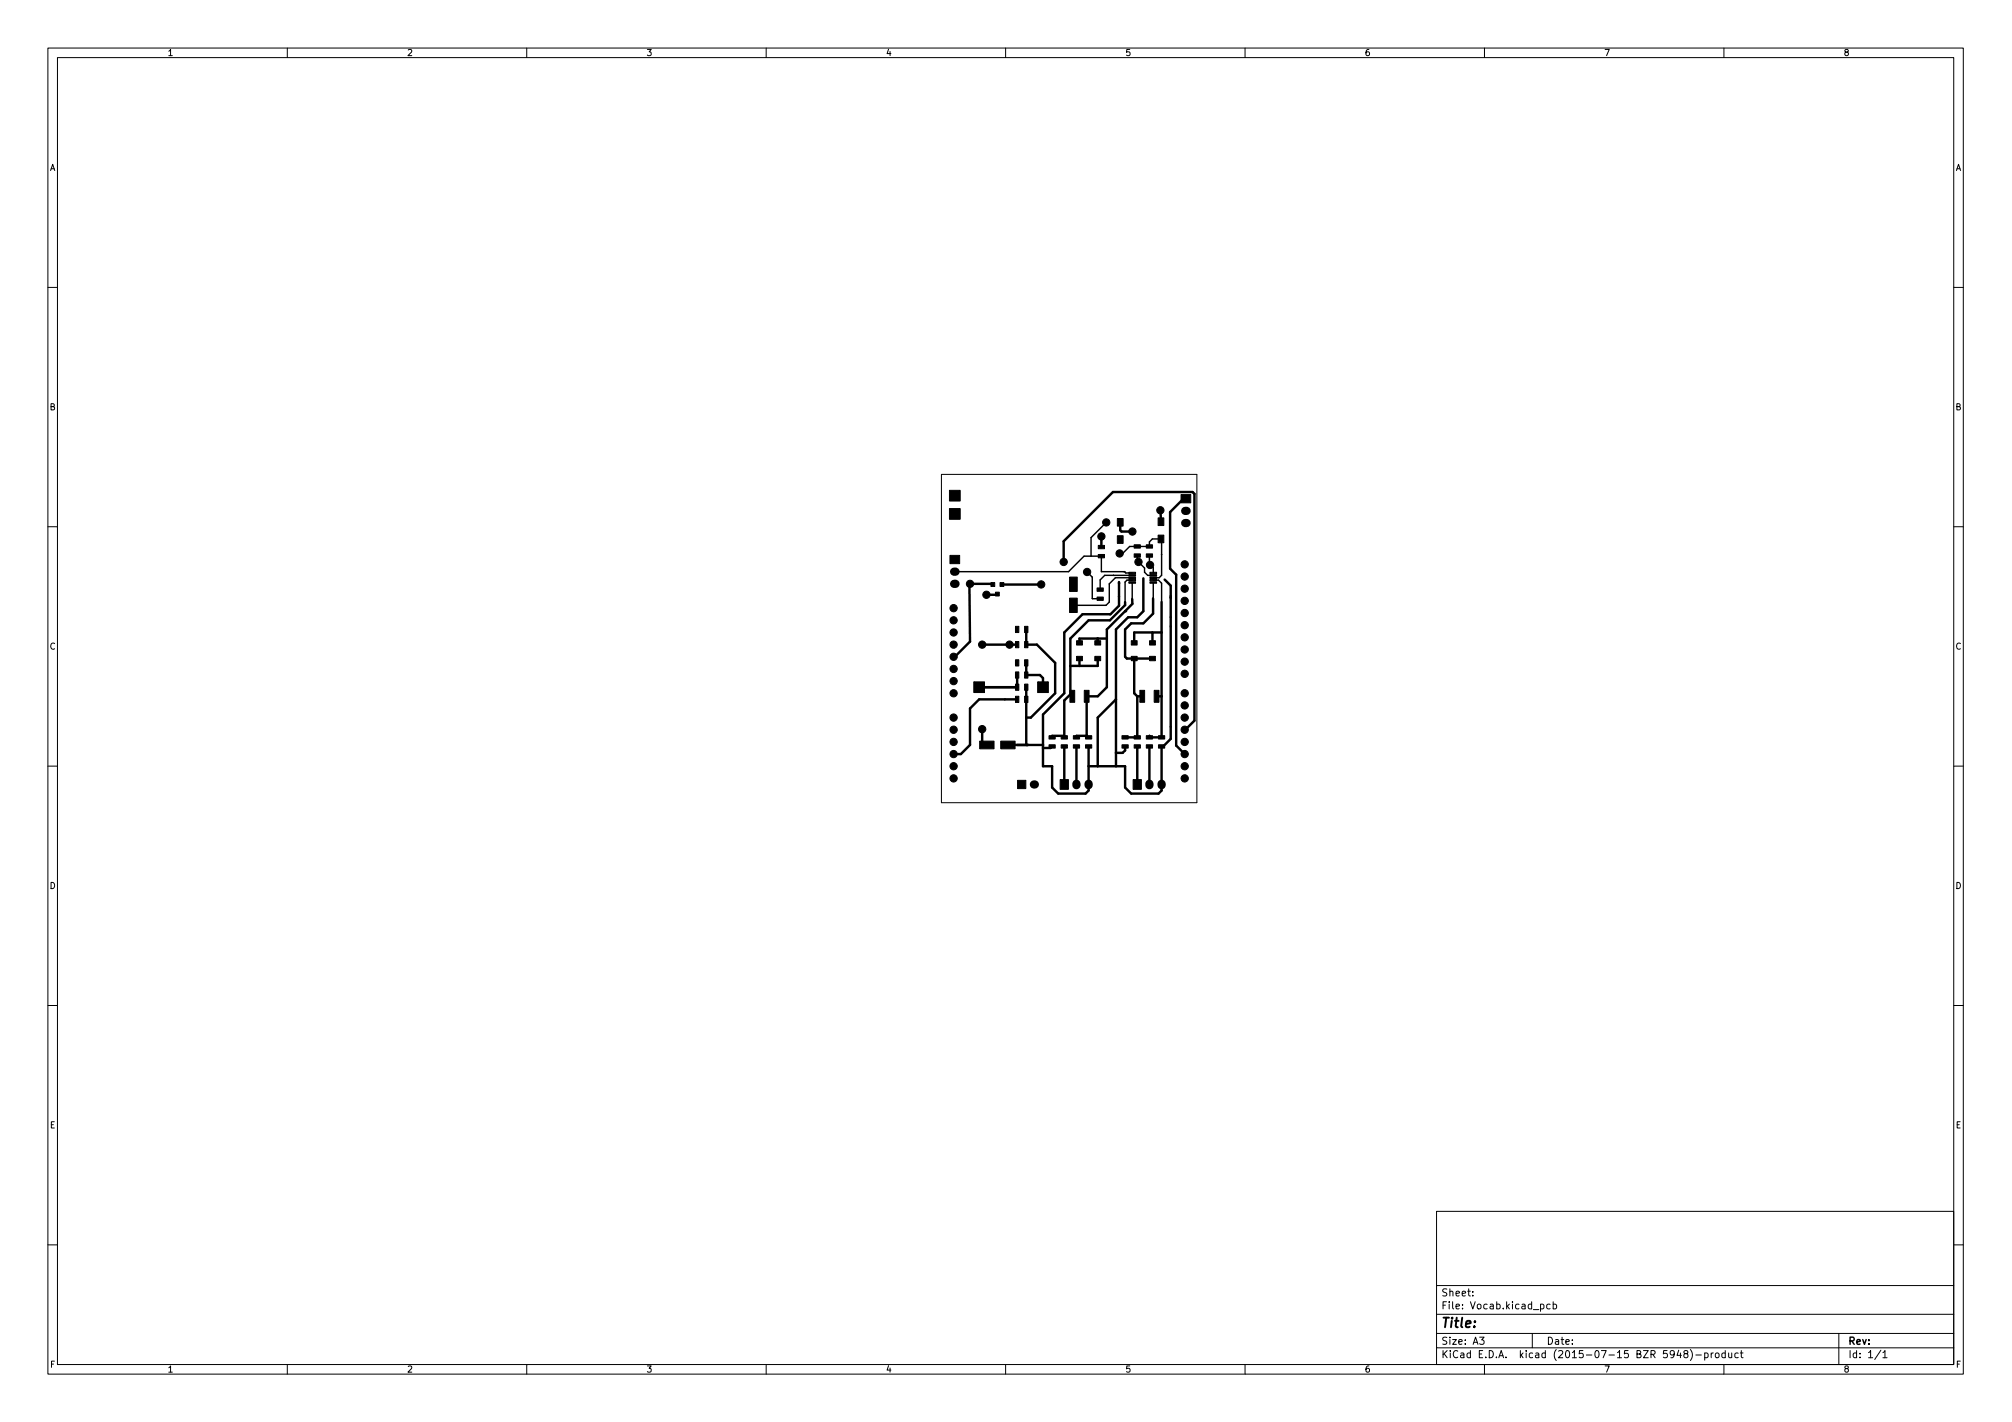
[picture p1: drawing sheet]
<svg xmlns="http://www.w3.org/2000/svg" width="420mm" height="297mm" viewBox="0 0 420 297" stroke-linecap="round" stroke-linejoin="round" font-family="sans-serif">
<defs><g id="words">
<text font-size="2.8" x="301" y="277.3">Title:</text>
<g font-size="2.1">
<text x="301" y="273.5">File: Vocab.kicad_pcb</text>
<text x="301" y="270.8">Sheet:</text>
<text x="301" y="280.9">Size: A3</text>
<text x="323" y="280.9">Date:</text>
<text x="386" y="280.9">Rev:</text>
<text x="301" y="283.7">KiCad E.D.A. kicad (2015-07-15 BZR 5948)-product</text>
<text x="386" y="283.7">Id: 1/1</text>
</g>
<g font-size="1.8">
<text x="35" y="11.7">1</text>
<text x="85" y="11.7">2</text>
<text x="135" y="11.7">3</text>
<text x="185" y="11.7">4</text>
<text x="235" y="11.7">5</text>
<text x="285" y="11.7">6</text>
<text x="335" y="11.7">7</text>
<text x="385" y="11.7">8</text>
<text x="10.3" y="35.7">A</text>
<text x="408.3" y="35.7">A</text>
<text x="10.3" y="85.7">B</text>
<text x="408.3" y="85.7">B</text>
<text x="10.3" y="135.7">C</text>
<text x="408.3" y="135.7">C</text>
<text x="10.3" y="185.7">D</text>
<text x="408.3" y="185.7">D</text>
<text x="10.4" y="235.7">E</text>
<text x="408.4" y="235.7">E</text>
<text x="10.4" y="285.7">F</text>
<text x="35" y="286.7">1</text>
<text x="85" y="286.7">2</text>
<text x="135" y="286.7">3</text>
<text x="185" y="286.7">4</text>
<text x="235" y="286.7">5</text>
<text x="285" y="286.7">6</text>
<text x="335" y="286.7">7</text>
<text x="385" y="286.7">8</text>
<text x="408.4" y="285.7">F</text>
</g>
</g></defs>
<g fill="none" stroke="#000" stroke-width=".21">
<path d="M10 10h400v277h-400zM12 12h396v273h-396zM60 10v2M110 10v2M160 10v2M210 10v2M260 10v2M310 10v2M360 10v2M10 60h2M408 60h2M196.6 99.1h53.3v68.6h-53.3z"/>
<path d="M10 110h2M408 110h2M10 160h2M408 160h2M10 210h2M408 210h2M300 253h108v32h-108zM10 260h2M300 278.5h108M300 274.5h108M300 268.5h108M307.6 270.6v.1"/>
<path d="M307.6 269.8v.1M309 279.3h.9l-.5 .6 .4 .1v.7l-.2 .1-.6-.1M320 278.5v3M321.7 272.5l.4-.1 .3 .3-.1 .6h-.6M323.7 272.5l-.4-.1-.3 .3 .1 .6h.6M324.3 272.5l.5-.1 .3 .3-.2 .6h-.6M324.3 271.9v1.5M384 278.5v6.5M408 260h2M60 285v2M110 285v2M160 285v2"/>
<path d="M210 285v2M260 285v2M300 281.5h108M310 285v2M350.6 282l-.4 1.1h.9M350.9 282.6v1M351.9 282.8l-.3-.3 .1-.2 .2-.2 .4 .1 .2 .2-.1 .2-.6 .2-.2 .2v.3l.3 .3h.3l.3-.3v-.3l-.3-.2M353 281.9a1.72 1.72 0 0 1 0 2.3M354.1 283h1.2M356 282.7l.4-.1 .3 .3-.1 .6h-.6M356 282.6v1.5M357.3 282.6v1"/>
<path d="M357.8 282.6l-.5 .3M358.3 282.7l.4-.1 .3 .3v.4l-.3 .3-.4-.1-.1-.2zM360 285v2M360.3 282.7l-.5-.1-.2 .3 .1 .6h.6M360.3 282.1v1.5M361 282.6l.1 .9 .3 .1 .2-.1M361.6 282.6v1M363 282.7l-.4-.1-.3 .3 .1 .6h.6M363.4 282.6h.6M363.6 282.1v1.3l.4 .2M392.8 282l-1.3 2M393.2 282.5l.4-.4v1.5"/>
<path d="M393.2 283.6h.9"/>
</g>
<g fill="#000" stroke="#000" stroke-width=".21">
<path d="M198.3 102.4h2.2v2.3h-2.2zM198.3 106.2h2.2v2.3h-2.2zM198.4 116h2v1.7h-2zM229.3 115.8h1.3v.7h-1.3zM229.3 113.9h1.3v.7h-1.3zM233.3 108.3h1.2v1.6h-1.2zM233.3 111.9h1.2v1.6h-1.2zM235.7 119.5h1.4v.3h-1.4zM236.8 113.8h1.3v.7h-1.3zM236.8 115.7h1.3v.7h-1.3zM239.4 113.8h1.3v.7h-1.3zM239.4 115.7h1.3v.7h-1.3z"/>
<path d="M240.1 119.5h1.4v.3h-1.4zM241.8 108.2h1.2v1.6h-1.2zM241.8 111.8h1.2v1.6h-1.2zM246.6 103.3h2.1v1.7h-2.1zM206.9 121.7h.8v.8h-.8zM207.9 123.7h.8v.8h-.8zM208.8 121.7h.8v.8h-.8zM212.1 130.8h.7v1.3h-.7zM212.1 137.8h.7v1.3h-.7zM212.1 134h.7v1.3h-.7zM214 130.8h.7v1.3h-.7zM214 137.8h.7v1.3h-.7z"/>
<path d="M214 134h.7v1.3h-.7zM224.8 133.8h1.2v.9h-1.2zM224.8 137.1h1.2v.9h-1.2zM223.4 120.5h1.6v3h-1.6zM223.4 124.9h1.6v3h-1.6zM228.6 137.1h1.2v.9h-1.2zM228.6 133.8h1.2v.9h-1.2zM229.1 124.7h1.3v.7h-1.3zM229.1 122.8h1.3v.7h-1.3zM235.7 120h1.4v.3h-1.4zM235.7 120.5h1.4v.3h-1.4zM235.7 121h1.4v.3h-1.4z"/>
<path d="M235.7 121.5h1.4v.3h-1.4zM236.2 133.8h1.3v.9h-1.3zM236.2 137.1h1.3v.9h-1.3zM240.1 121.5h1.4v.3h-1.4zM240.1 121h1.4v.3h-1.4zM240.1 120.5h1.4v.3h-1.4zM240.1 120h1.4v.3h-1.4zM240.1 137.1h1.2v.9h-1.2zM240.1 133.8h1.2v.9h-1.2zM203.4 142.4h2.2v2.3h-2.2zM204.6 154.8h3v1.6h-3zM209 154.8h3v1.6h-3z"/>
<path d="M212.1 142.9h.7v1.3h-.7zM212.1 140.4h.7v1.3h-.7zM212.1 145.4h.7v1.3h-.7zM214 142.9h.7v1.3h-.7zM214 140.4h.7v1.3h-.7zM214 145.4h.7v1.3h-.7zM216.7 142.4h2.2v2.3h-2.2zM219.1 153.7h1.3v.7h-1.3zM219.1 155.6h1.3v.7h-1.3zM221.6 153.7h1.3v.7h-1.3zM221.6 155.6h1.3v.7h-1.3zM223.4 144.2h1v2.5h-1z"/>
<path d="M224.1 153.7h1.3v.7h-1.3zM224.1 155.6h1.3v.7h-1.3zM226.4 144.2h1v2.5h-1zM226.7 153.7h1.3v.7h-1.3zM226.7 155.6h1.3v.7h-1.3zM234.3 153.7h1.3v.7h-1.3zM234.3 155.6h1.3v.7h-1.3zM236.8 153.7h1.3v.7h-1.3zM236.8 155.6h1.3v.7h-1.3zM238 144.2h1v2.5h-1zM239.4 153.7h1.3v.7h-1.3zM239.4 155.6h1.3v.7h-1.3z"/>
<path d="M241 144.2h1v2.5h-1zM241.9 153.7h1.3v.7h-1.3zM241.9 155.6h1.3v.7h-1.3zM212.5 163h1.7v1.7h-1.7zM221.4 162.9h1.7v2h-1.7zM236.6 162.9h1.8v2h-1.8z"/>
<circle cx="222.1" cy="117.4" r=".76"/>
<circle cx="227" cy="119.5" r=".76"/>
<circle cx="230" cy="112.1" r=".76"/>
<circle cx="231" cy="109.1" r=".76"/>
<circle cx="233.8" cy="115.6" r=".76"/>
<circle cx="236.5" cy="111" r=".76"/>
<circle cx="237.7" cy="117.4" r=".76"/>
<circle cx="240.2" cy="118" r=".76"/>
<circle cx="242.3" cy="106.6" r=".76"/>
<circle cx="247.4" cy="117.9" r=".76"/>
<circle cx="199.1" cy="137.2" r=".76"/>
<circle cx="199.1" cy="134.7" r=".76"/>
<circle cx="199.1" cy="127" r=".76"/>
<circle cx="199.1" cy="129.6" r=".76"/>
<circle cx="199.1" cy="139.7" r=".76"/>
<circle cx="199.1" cy="132.1" r=".76"/>
<circle cx="202.6" cy="122" r=".76"/>
<circle cx="205.1" cy="134.7" r=".76"/>
<circle cx="206" cy="124.2" r=".76"/>
<circle cx="210.8" cy="134.7" r=".76"/>
<circle cx="217.4" cy="122.1" r=".76"/>
<circle cx="247.4" cy="135.7" r=".76"/>
<circle cx="247.4" cy="125.5" r=".76"/>
<circle cx="247.4" cy="130.6" r=".76"/>
<circle cx="247.4" cy="128.1" r=".76"/>
<circle cx="247.4" cy="138.2" r=".76"/>
<circle cx="247.4" cy="123" r=".76"/>
<circle cx="247.4" cy="133.1" r=".76"/>
<circle cx="247.4" cy="120.4" r=".76"/>
<circle cx="199.1" cy="157.5" r=".76"/>
<circle cx="199.1" cy="155" r=".76"/>
<circle cx="199.1" cy="142.3" r=".76"/>
<circle cx="199.1" cy="152.4" r=".76"/>
<circle cx="199.1" cy="144.8" r=".76"/>
<circle cx="199.1" cy="149.9" r=".76"/>
<circle cx="205.1" cy="152.3" r=".76"/>
<circle cx="247.4" cy="152.4" r=".76"/>
<circle cx="247.4" cy="149.9" r=".76"/>
<circle cx="247.4" cy="144.8" r=".76"/>
<circle cx="247.4" cy="140.8" r=".76"/>
<circle cx="247.4" cy="155" r=".76"/>
<circle cx="247.4" cy="147.4" r=".76"/>
<circle cx="247.4" cy="157.5" r=".76"/>
<circle cx="199.1" cy="160.1" r=".76"/>
<circle cx="199.1" cy="162.6" r=".76"/>
<circle cx="247.4" cy="160.1" r=".76"/>
<circle cx="247.4" cy="162.6" r=".76"/>
</g>
<path d="M199.2 119.4h.3M247.5 106.7h.3M247.5 109.3h.3M199.2 122h.3M224.8 163.7v.3M227.3 163.7v.3M240 163.7v.3M242.6 163.7v.3" fill="none" stroke="#000" stroke-width="1.7"/>
<g fill="#000">
<circle cx="214.3" cy="134.7" r=".25"/>
<circle cx="234.9" cy="127.7" r=".25"/>
<circle cx="215.9" cy="163.9" r=".86"/>
</g>
<g fill="none" stroke="#000" stroke-width=".51">
<path d="M222.1 117.4v-4.3l10.3-10.3h16.6l.4 .4v47.3l-2 1.9M230 112.1v2.2M233.9 109.1v1.7l.3 .2h2.3M240.2 118l-.2 .1M242.3 106.6l.1 2.4M247.6 104.2h-.5l-2.8 2.8v11.8l1.3 1.3v35.6l1.8 1.8h-.4M199.3 122h.1M202.4 122.3l.2 11.7-3.2 3.2h-.3M205.1 134.7h7.3M207.3 122.1l-.1-.1h-4.6l-.4 .3M208.3 124.1l-.2 .1h-2.1M214.3 131.5v3.2h2.2l3.8 3.8v6.3l-5 5.1h-1"/>
<path d="M214.3 138.5v2.5h2.9l.6 .6v1.9M217.4 122.1h-8.2M225.4 137.6v1.5M229.2 137.6v1.5h-5.7M229.2 133.4v.9M231.1 133.4h-5.7v.9M233.7 121.6v4.9l-1.8 1.8h-5.8l-3.9 3.8v12.7l-4.4 4.5v10.8h1.9v4.4l1.3 1.3h5.7l.6-.7v-9.2M234.9 125.8v.6l-3.1 3.2h-4.5l-3.8 3.8v11.6l-1.3 1.3v7.7M236.4 125.1l.1 1-5.4 5.4v12l-1.9 2h-2.3l.1 8.2h-2.2v.3M236.9 137.6v7.2l.6 .7M238.8 120.8v6.9l-1.3 1.2h-1.9l-2.6 2.6v28.6M240.7 132.1v2.2"/>
<path d="M240.8 125v3.2l-2 2h-2.6l-1.3 1.3v5.7l.4 .4h5.4M242.6 132.1h-5.7v2.2M242.6 125.8v28.2h-2.2l-.4-.3v.3M243.2 121.1l1.3 1.2v32l-1.6 1.6h-.3v9.2l-.7 .7h-5.7l-1.3-1.3v-4.4h-7.6M205.1 152.3v3.3h1M210.5 155.6h7.3M212.4 146.1h-7.9l-1.9 1.9v7.6l-1.9 1.9h-1.6M212.4 141v2.5h-7.9M214.3 143.5v12.1M219.7 155.9l-.3 .3h-1.6M222.2 153.7h-2.5v.3M222.2 155.9v8"/>
<path d="M224.8 155.9v8M233 146.1l-3.8 3.8v10.2M234.9 155.9v.9l-.5 .5h-1.4M237.5 145.5v8.5h-2.6M237.5 155.9v8M237.5 145.5h1M240 155.9v8M241.5 145.5h1.1"/>
</g>
<g fill="none" stroke="#000" stroke-width=".3">
<path d="M199.4 119.4h23.7l3.3-3.2h3.6v3.2h4.9M227 119.5l1.1 1.1v4.4l1.6 .1M231 109.1l-3.2 3.2v3.9M233.8 115.6h.6l1.5-1.5h4.1v-.9l.6-.6h1.8l.2 .1v7.5l-.5 .5h-1.3M234.8 119.4l.3 .3h1.3M237.5 116v1.1l1.5 1.6v.8l.7 .7h1.1M240 116v1.8l.8 .8v1.1M232.5 120.2h.1M236.4 121.2h-1.1l-.4 .4v4.2M236.4 121.7l.1 3.6M236.4 120.2h-5.7l-1 .9v2.1M236.4 120.7h-3.5l-1.3 1.3v3.8l-.6 .6h-6.8"/>
<path d="M240.8 121.7v3.3M240.8 121.2h1.1l.7 .6v4"/>
</g>
<use href="#words"/>
</svg>
